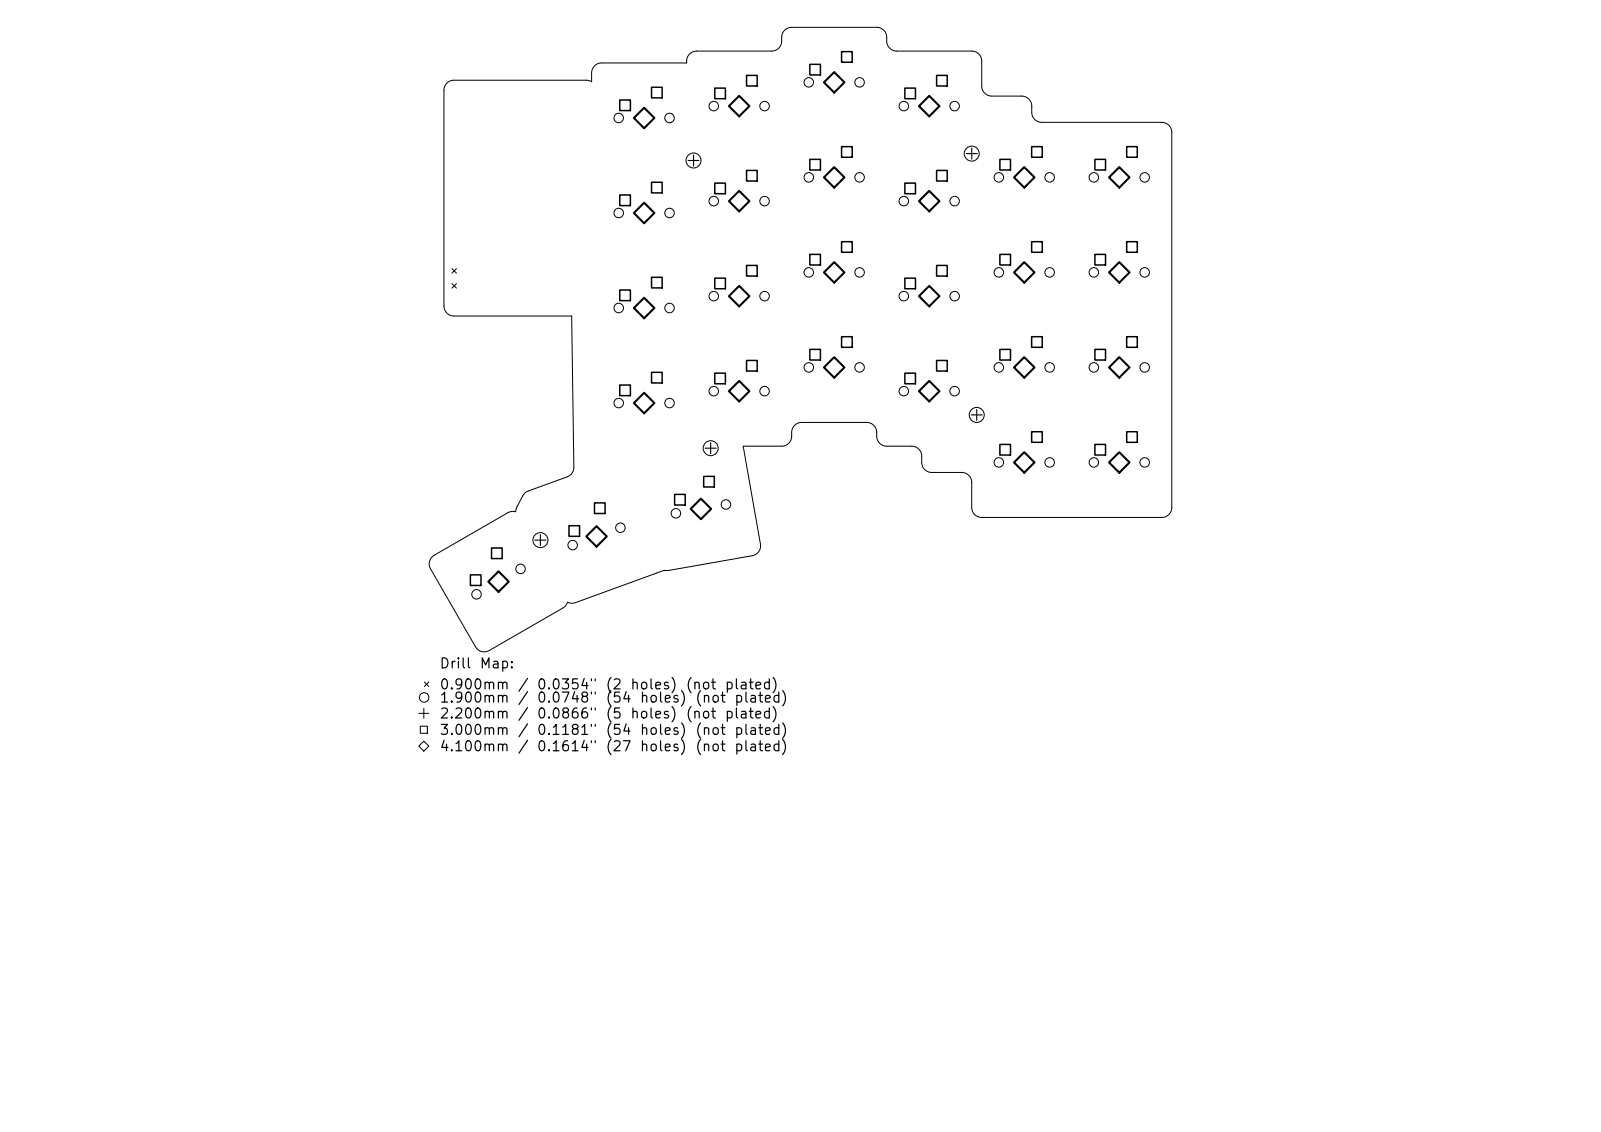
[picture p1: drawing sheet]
<svg xmlns="http://www.w3.org/2000/svg" width="297mm" height="210mm" viewBox="0 0 297 210" stroke-linecap="round" stroke-linejoin="round" font-family="sans-serif">
<defs><g id="words">
<g font-size="1.9">
<text x="81.4" y="124.5">Drill</text>
<text x="88.8" y="124.5">Map:</text>
<text x="81.4" y="128.4">0.900mm</text>
<text x="81.4" y="130.8">1.900mm</text>
<text x="95.9" y="128.4">/</text>
<text x="95.9" y="130.8">/</text>
<text x="99.5" y="128.4">0.0354&quot;</text>
<text x="99.5" y="130.8">0.0748&quot;</text>
<text x="112.2" y="128.4">(2</text>
<text x="112.2" y="130.8">(54</text>
<text x="116.8" y="128.4">holes)</text>
<text x="118.6" y="130.8">holes)</text>
<text x="127" y="128.4">(not</text>
<text x="128.8" y="130.8">(not</text>
<text x="134.3" y="128.4">plated)</text>
<text x="136.1" y="130.8">plated)</text>
<text x="81.4" y="133.8">2.200mm</text>
<text x="81.4" y="136.8">3.000mm</text>
<text x="95.9" y="133.8">/</text>
<text x="95.9" y="136.8">/</text>
<text x="99.5" y="133.8">0.0866&quot;</text>
<text x="99.5" y="136.8">0.1181&quot;</text>
<text x="112.2" y="133.8">(5</text>
<text x="112.2" y="136.8">(54</text>
<text x="116.8" y="133.8">holes)</text>
<text x="118.6" y="136.8">holes)</text>
<text x="127" y="133.8">(not</text>
<text x="128.8" y="136.8">(not</text>
<text x="134.3" y="133.8">plated)</text>
<text x="136.1" y="136.8">plated)</text>
<text x="81.4" y="139.8">4.100mm</text>
<text x="95.9" y="139.8">/</text>
<text x="99.5" y="139.8">0.1614&quot;</text>
<text x="112.2" y="139.8">(27</text>
<text x="118.6" y="139.8">holes)</text>
<text x="128.8" y="139.8">(not</text>
<text x="136.1" y="139.8">plated)</text>
</g>
</g></defs>
<g fill="none" stroke="#000" stroke-width=".19">
<path d="M82.9 15.4l.7-.4 .6-.1h24.6l1 .3v-1.7a1.86 1.86 0 0 1 1.8-1.8h15.8v-.4a1.86 1.86 0 0 1 1.8-1.8h14.1a1.86 1.86 0 0 0 1.7-1.9v-.8a1.86 1.86 0 0 1 1.9-1.7h15.9a1.86 1.86 0 0 1 1.7 1.8v.9a1.86 1.86 0 0 0 1.8 1.7h14.1a1.86 1.86 0 0 1 1.7 1.8v4.8a1.86 1.86 0 0 0 1.9 1.7h5.7a1.86 1.86 0 0 1 1.7 1.9v1.3a1.86 1.86 0 0 0 1.9 1.7h22.4a1.86 1.86 0 0 1 1.7 1.9v69.7a1.86 1.86 0 0 1-1.9 1.7h-33.5a1.86 1.86 0 0 1-1.7-1.9v-4.8a1.86 1.86 0 0 0-1.9-1.7h-5.7a1.86 1.86 0 0 1-1.7-1.8v-1.3a1.86 1.86 0 0 0-1.9-1.7h-4.8a1.86 1.86 0 0 1-1.7-1.9v-.8a1.86 1.86 0 0 0-1.8-1.7h-12.2a1.86 1.86 0 0 0-1.7 1.8v.9a1.86 1.86 0 0 1-1.9 1.7h-7.1l3.2 18.1a1.86 1.86 0 0 1-1.5 2.2l-15.6 2.7h-.8l-16.5 6-.7 .1-.7-.2-.4 .7-.5 .4-13.8 8a1.86 1.86 0 0 1-2.4-.8l-8.4-14.6a1.86 1.86 0 0 1 .8-2.4l13.6-7.9 .6-.2h.8l.3-.8 1.1-2.1 .6-.7 7.8-2.9 .7-.6 .3-.9-.3-28.3h-22a1.86 1.86 0 0 1-1.7-1.8v-40.1l.1-.6zM83.8 49.8l.9 .9M83.8 52.6l.9 .9M84.7 49.8l-.9 .9M84.7 52.6l-.9 .9M77.7 138.4l.9-.9 1 .9-1 1zM77.7 132.3h1.9M78 134.7h1.3v1.3h-1.3zM78.6 131.4v1.9M78.7 126.5l.9 .9M79.6 126.5l-.9 .9"/>
<circle cx="132.4" cy="19.7" r=".88"/>
<circle cx="141.8" cy="19.7" r=".88"/>
<circle cx="150" cy="15.3" r=".88"/>
<circle cx="159.5" cy="15.3" r=".88"/>
<circle cx="167.7" cy="19.7" r=".88"/>
<circle cx="177.1" cy="19.7" r=".88"/>
<circle cx="114.8" cy="21.9" r=".88"/>
<circle cx="114.8" cy="39.5" r=".88"/>
<circle cx="124.2" cy="39.5" r=".88"/>
<circle cx="124.2" cy="21.9" r=".88"/>
<circle cx="128.7" cy="29.8" r="1.39"/>
<circle cx="132.4" cy="37.3" r=".88"/>
<circle cx="141.8" cy="37.3" r=".88"/>
<circle cx="150" cy="32.9" r=".88"/>
<circle cx="159.5" cy="32.9" r=".88"/>
<circle cx="167.7" cy="37.3" r=".88"/>
<circle cx="177.1" cy="37.3" r=".88"/>
<circle cx="180.3" cy="28.5" r="1.39"/>
<circle cx="185.3" cy="32.9" r=".88"/>
<circle cx="194.7" cy="32.9" r=".88"/>
<circle cx="202.9" cy="32.9" r=".88"/>
<circle cx="212.4" cy="32.9" r=".88"/>
<circle cx="114.8" cy="57.1" r=".88"/>
<circle cx="124.2" cy="57.1" r=".88"/>
<circle cx="132.4" cy="54.9" r=".88"/>
<circle cx="141.8" cy="54.9" r=".88"/>
<circle cx="150" cy="50.5" r=".88"/>
<circle cx="159.5" cy="50.5" r=".88"/>
<circle cx="167.7" cy="54.9" r=".88"/>
<circle cx="177.1" cy="54.9" r=".88"/>
<circle cx="185.3" cy="50.5" r=".88"/>
<circle cx="194.7" cy="50.5" r=".88"/>
<circle cx="202.9" cy="50.5" r=".88"/>
<circle cx="212.4" cy="50.5" r=".88"/>
<circle cx="114.8" cy="74.8" r=".88"/>
<circle cx="124.2" cy="74.8" r=".88"/>
<circle cx="132.4" cy="72.6" r=".88"/>
<circle cx="141.8" cy="72.6" r=".88"/>
<circle cx="150" cy="68.2" r=".88"/>
<circle cx="159.5" cy="68.2" r=".88"/>
<circle cx="167.7" cy="72.6" r=".88"/>
<circle cx="177.1" cy="72.6" r=".88"/>
<circle cx="181.2" cy="77" r="1.39"/>
<circle cx="185.3" cy="68.2" r=".88"/>
<circle cx="194.7" cy="68.2" r=".88"/>
<circle cx="202.9" cy="68.2" r=".88"/>
<circle cx="212.4" cy="68.2" r=".88"/>
<circle cx="115.1" cy="97.9" r=".88"/>
<circle cx="125.4" cy="95.2" r=".88"/>
<circle cx="131.8" cy="83.1" r="1.39"/>
<circle cx="134.7" cy="93.6" r=".88"/>
<circle cx="185.3" cy="85.8" r=".88"/>
<circle cx="194.7" cy="85.8" r=".88"/>
<circle cx="202.9" cy="85.8" r=".88"/>
<circle cx="212.4" cy="85.8" r=".88"/>
<circle cx="88.4" cy="110.3" r=".88"/>
<circle cx="96.6" cy="105.5" r=".88"/>
<circle cx="100.3" cy="100.2" r="1.39"/>
<circle cx="106.2" cy="101.1" r=".88"/>
<circle cx="78.7" cy="129.4" r=".88"/>
</g>
<path d="M127.6 29.8h2.1M128.7 28.8v2M179.2 28.5h2.1M180.3 27.5v2M180.2 77h2M181.2 76v2M100.3 99.2v2M130.8 83.1h2.1M131.8 82.1v2.1M99.2 100.2h2.1" fill="none" stroke="#000" stroke-width=".2"/>
<g fill="none" stroke="#000" stroke-width=".28">
<path d="M115 18.5h1.9v2h-1.9zM120.9 16.2h1.9v2h-1.9zM132.6 16.3h2v2h-2zM138.5 14h2v2h-2zM150.2 11.9h2v2h-2zM156.1 9.6h2v1.9h-2zM167.9 16.3h1.9v2h-1.9zM173.8 14h1.9v2h-1.9zM115 36.2h1.9v1.9h-1.9zM120.9 33.8h1.9v2h-1.9zM132.6 34h2v1.9h-2zM138.5 31.6h2v2h-2z"/>
<path d="M150.2 29.6h2v1.9h-2zM156.1 27.2h2v2h-2zM167.9 34h1.9v1.9h-1.9zM173.8 31.6h1.9v2h-1.9zM185.5 29.6h2v1.9h-2zM191.4 27.2h1.9v2h-1.9zM203.1 29.6h2v1.9h-2zM209 27.2h2v2h-2zM115 53.8h1.9v2h-1.9zM120.9 51.4h1.9v2h-1.9zM132.6 51.6h2v2h-2zM138.5 49.2h2v2h-2z"/>
<path d="M150.2 47.2h2v2h-2zM156.1 44.8h2v2h-2zM167.9 51.6h1.9v2h-1.9zM173.8 49.2h1.9v2h-1.9zM185.5 47.2h2v2h-2zM191.4 44.8h1.9v2h-1.9zM203.1 47.2h2v2h-2zM209 44.8h2v2h-2zM115 71.4h1.9v2h-1.9zM120.9 69.1h1.9v1.9h-1.9zM132.6 69.2h2v2h-2zM138.5 66.9h2v1.9h-2z"/>
<path d="M150.2 64.8h2v2h-2zM156.1 62.5h2v1.9h-2zM167.9 69.2h1.9v2h-1.9zM173.8 66.9h1.9v1.9h-1.9zM185.5 64.8h2v2h-2zM191.4 62.5h1.9v1.9h-1.9zM203.1 64.8h2v2h-2zM209 62.5h2v1.9h-2zM105.6 97.5h1.9v2h-1.9zM110.3 93.3h2v2h-2zM125.2 91.7h1.9v2h-1.9zM130.5 88.4h2v1.9h-2z"/>
<path d="M185.5 82.5h2v1.9h-2zM191.4 80.1h1.9v2h-1.9zM203.1 82.5h2v1.9h-2zM209 80.1h2v2h-2zM87.3 106.6h1.9v2h-1.9zM91.2 101.7h2v1.9h-2z"/>
</g>
<g fill="none" stroke="#000" stroke-width=".38">
<path d="M137.1 17.8l1.9 1.9-1.9 1.9-1.9-1.9zM152.8 15.3l2-1.9 1.9 1.9-1.9 1.9zM172.4 17.8l1.9 1.9-1.9 1.9-1.9-1.9zM117.6 21.9l1.9-1.9 1.9 1.9-1.9 1.9zM117.6 39.5l1.9-1.9 1.9 1.9-1.9 1.9zM135.2 37.3l1.9-1.9 1.9 1.9-1.9 1.9zM152.8 32.9l2-1.9 1.9 1.9-1.9 1.9zM170.5 37.3l1.9-1.9 1.9 1.9-1.9 1.9zM188.1 32.9l1.9-1.9 1.9 1.9-1.9 1.9zM205.7 32.9l1.9-1.9 1.9 1.9-1.9 1.9zM117.6 57.1l1.9-1.9 1.9 1.9-1.9 1.9zM135.2 54.9l1.9-1.9 1.9 1.9-1.9 1.9z"/>
<path d="M152.8 50.5l2-1.9 1.9 1.9-1.9 1.9zM170.5 54.9l1.9-1.9 1.9 1.9-1.9 1.9zM188.1 50.5l1.9-1.9 1.9 1.9-1.9 1.9zM205.7 50.5l1.9-1.9 1.9 1.9-1.9 1.9zM117.6 74.8l1.9-1.9 1.9 1.9-1.9 1.9zM137.1 70.7l1.9 1.9-1.9 1.9-1.9-1.9zM152.8 68.2l2-1.9 1.9 1.9-1.9 1.9zM170.5 72.6l1.9-1.9 1.9 1.9-1.9 1.9zM188.1 68.2l1.9-1.9 1.9 1.9-1.9 1.9zM205.7 68.2l1.9-1.9 1.9 1.9-1.9 1.9zM108.8 99.5l1.9-1.9 1.9 1.9-1.9 1.9zM128.1 94.4l1.9-1.9 1.9 1.9-1.9 1.9z"/>
<path d="M190 83.9l1.9 1.9-1.9 1.9-1.9-1.9zM207.6 83.9l1.9 1.9-1.9 1.9-1.9-1.9zM90.6 107.9l1.9-1.9 1.9 1.9-1.9 1.9z"/>
</g>
<use href="#words"/>
</svg>
